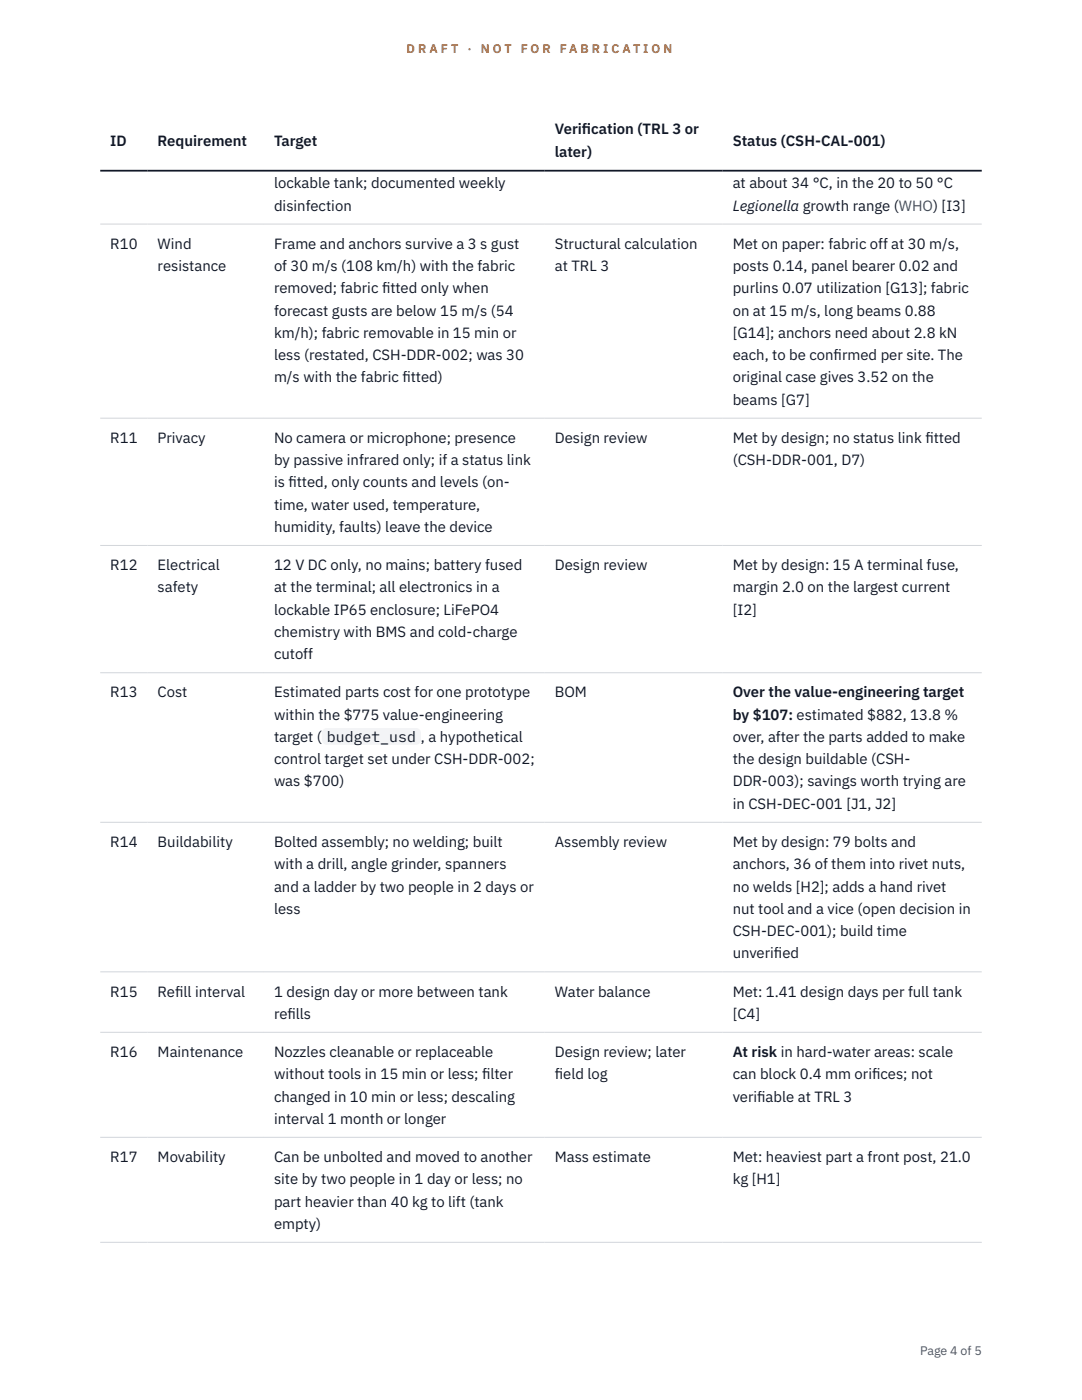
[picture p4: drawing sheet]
<svg xmlns="http://www.w3.org/2000/svg" width="216mm" height="279mm" viewBox="0 0 216 279" stroke-linecap="round" stroke-linejoin="round" font-family="sans-serif">
<defs><g id="words">
<g font-size="3" fill="#111827">
<text x="22" y="29.1">ID</text>
<text x="31.5" y="29.1">Requirement</text>
<text x="54.7" y="29.1">Target</text>
<text x="110.7" y="26.8">Verif</text>
<text x="116.1" y="26.8">ication (TRL 3 or</text>
<text x="146.2" y="29.1">Status (CSH-CAL-001)</text>
<text x="110.7" y="31.3">later)</text>
<text x="54.7" y="37.6">lockable tank; documented weekly</text>
<text x="146.2" y="37.6">at about 34 °C, in the 20 to 50 °C</text>
<text x="54.7" y="42">disinfection</text>
<text x="146.2" y="42">Legionella growth range (WHO) [I3]</text>
<text x="22" y="49.6">R10</text>
<text x="31.5" y="49.6">Wind</text>
<text x="54.7" y="49.6">Frame and anchors survive a 3 s gust</text>
<text x="110.7" y="49.6">Structural calculation</text>
<text x="146.2" y="49.6">Met on paper: fabric off at 30 m/s,</text>
<text x="31.5" y="54.1">resistance</text>
<text x="54.7" y="54.1">of 30 m/s (108 km/h) with the fabric</text>
<text x="54.7" y="58.5">removed; fabric f</text>
<text x="76.2" y="58.5">itted only when</text>
<text x="110.7" y="54.1">at TRL 3</text>
<text x="146.2" y="54.1">posts 0.14, panel bearer 0.02 and</text>
<text x="146.2" y="58.5">purlins 0.07 utilization [G13]; fabric</text>
<text x="54.7" y="63">forecast gusts are below 15 m/s (54</text>
<text x="146.2" y="63">on at 15 m/s, long beams 0.88</text>
<text x="54.7" y="67.4">km/h); fabric removable in 15 min or</text>
<text x="54.7" y="71.9">less (restated, CSH-DDR-002; was 30</text>
<text x="146.2" y="67.4">[G14]; anchors need about 2.8 kN</text>
<text x="146.2" y="71.9">each, to be conf</text>
<text x="166.3" y="71.9">irmed per site. The</text>
<text x="54.7" y="76.3">m/s with the fabric f</text>
<text x="80.3" y="76.3">itted)</text>
<text x="146.2" y="76.3">original case gives 3.52 on the</text>
<text x="146.2" y="80.8">beams [G7]</text>
<text x="22" y="88.4">R11</text>
<text x="31.5" y="88.4">Privacy</text>
<text x="54.7" y="88.4">No camera or microphone; presence</text>
<text x="110.7" y="88.4">Design review</text>
<text x="146.2" y="88.4">Met by design; no status link f</text>
<text x="184.6" y="88.4">itted</text>
<text x="54.7" y="92.8">by passive infrared only; if a status link</text>
<text x="146.2" y="92.8">(CSH-DDR-001, D7)</text>
<text x="54.7" y="97.3">is f</text>
<text x="54.7" y="101.7">time, water used, temperature,</text>
<text x="57.6" y="97.3">itted, only counts and levels (on-</text>
<text x="54.7" y="106.2">humidity, faults) leave the device</text>
<text x="22" y="113.8">R12</text>
<text x="31.5" y="113.8">Electrical</text>
<text x="54.7" y="113.8">12 V DC only, no mains; battery fused</text>
<text x="110.7" y="113.8">Design review</text>
<text x="146.2" y="113.8">Met by design: 15 A terminal fuse,</text>
<text x="31.5" y="118.2">safety</text>
<text x="54.7" y="118.2">at the terminal; all electronics in a</text>
<text x="146.2" y="118.2">margin 2.0 on the largest current</text>
<text x="54.7" y="122.7">lockable IP65 enclosure; LiFePO4</text>
<text x="146.2" y="122.7">[I2]</text>
<text x="54.7" y="127.1">chemistry with BMS and cold-charge</text>
<text x="54.7" y="131.6">cutoff</text>
<text x="22" y="139.2">R13</text>
<text x="31.5" y="139.2">Cost</text>
<text x="54.7" y="139.2">Estimated parts cost for one prototype</text>
<text x="54.7" y="143.6">within the $775 value-engineering</text>
<text x="110.7" y="139.2">BOM</text>
<text x="146.2" y="139.2">Over the value-engineering target</text>
<text x="146.2" y="143.6">by $107: estimated $882, 13.8 %</text>
<text x="54.7" y="148.1">target (</text>
<text x="65.2" y="148.1">budget_usd</text>
<text x="84" y="148.1">, a hypothetical</text>
<text x="146.2" y="148.1">over, after the parts added to make</text>
<text x="54.7" y="152.5">control target set under CSH-DDR-002;</text>
<text x="146.2" y="152.5">the design buildable (CSH-</text>
<text x="54.7" y="157">was $700)</text>
<text x="146.2" y="157">DDR-003); savings worth trying are</text>
<text x="146.2" y="161.4">in CSH-DEC-001 [J1, J2]</text>
<text x="22" y="169">R14</text>
<text x="31.5" y="169">Buildability</text>
<text x="54.7" y="169">Bolted assembly; no welding; built</text>
<text x="54.7" y="173.5">with a drill, angle grinder, spanners</text>
<text x="110.7" y="169">Assembly review</text>
<text x="146.2" y="169">Met by design: 79 bolts and</text>
<text x="146.2" y="173.5">anchors, 36 of them into rivet nuts,</text>
<text x="54.7" y="177.9">and a ladder by two people in 2 days or</text>
<text x="146.2" y="177.9">no welds [H2]; adds a hand rivet</text>
<text x="54.7" y="182.4">less</text>
<text x="146.2" y="182.4">nut tool and a vice (open decision in</text>
<text x="146.2" y="186.8">CSH-DEC-001); build time</text>
<text x="146.2" y="191.3">unverif</text>
<text x="154.4" y="191.3">ied</text>
<text x="22" y="198.9">R15</text>
<text x="31.5" y="198.9">Ref</text>
<text x="34.9" y="198.9">ill interval</text>
<text x="54.7" y="198.9">1 design day or more between tank</text>
<text x="54.7" y="203.3">ref</text>
<text x="57.4" y="203.3">ills</text>
<text x="110.7" y="198.9">Water balance</text>
<text x="146.2" y="198.9">Met: 1.41 design days per full tank</text>
<text x="146.2" y="203.3">[C4]</text>
<text x="22" y="210.9">R16</text>
<text x="31.5" y="210.9">Maintenance</text>
<text x="54.7" y="210.9">Nozzles cleanable or replaceable</text>
<text x="54.7" y="215.4">without tools in 15 min or less; f</text>
<text x="96.2" y="215.4">ilter</text>
<text x="110.7" y="210.9">Design review; later</text>
<text x="110.7" y="215.4">f</text>
<text x="110.7" y="215.4">ield log</text>
<text x="146.2" y="210.9">At risk in hard-water areas: scale</text>
<text x="146.2" y="215.4">can block 0.4 mm orif</text>
<text x="174" y="215.4">ices; not</text>
<text x="54.7" y="219.8">changed in 10 min or less; descaling</text>
<text x="146.2" y="219.8">verif</text>
<text x="151.1" y="219.8">iable at TRL 3</text>
<text x="54.7" y="224.3">interval 1 month or longer</text>
<text x="22" y="231.9">R17</text>
<text x="31.5" y="231.9">Movability</text>
<text x="54.7" y="231.9">Can be unbolted and moved to another</text>
<text x="110.7" y="231.9">Mass estimate</text>
<text x="146.2" y="231.9">Met: heaviest part a front post, 21.0</text>
<text x="54.7" y="236.3">site by two people in 1 day or less; no</text>
<text x="146.2" y="236.3">kg [H1]</text>
<text x="54.7" y="240.8">part heavier than 40 kg to lift (tank</text>
<text x="54.7" y="245.2">empty)</text>
</g>
<g font-size="2.5" fill="#b45309">
<text x="81.1" y="10.5">D R A F T</text>
<text x="93.3" y="10.5">·</text>
<text x="95.9" y="10.5">N O T</text>
<text x="103.9" y="10.5">F O R</text>
<text x="111.7" y="10.5">F A B R I C A T I O N</text>
</g>
<text font-size="2.5" fill="#4b5563" x="183.6" y="270.3">Page 4 of 5</text>
</g></defs>
<path d="M20 44.7h175.9M20 83.5h175.9M20 108.9h175.9M20 134.3h175.9M20 164.1h175.9M20 194h175.9M20 206h175.9M20 227h175.9M20 247.9h175.9" fill="none" stroke="#d1d5db" stroke-width=".2"/>
<path d="M20 34.1h175.9" fill="none" stroke="#111827" stroke-width=".35"/>
<path d="M64.2 145.3h19.8v3.3h-19.8z" fill="#f3f4f6"/>
<use href="#words"/>
</svg>
